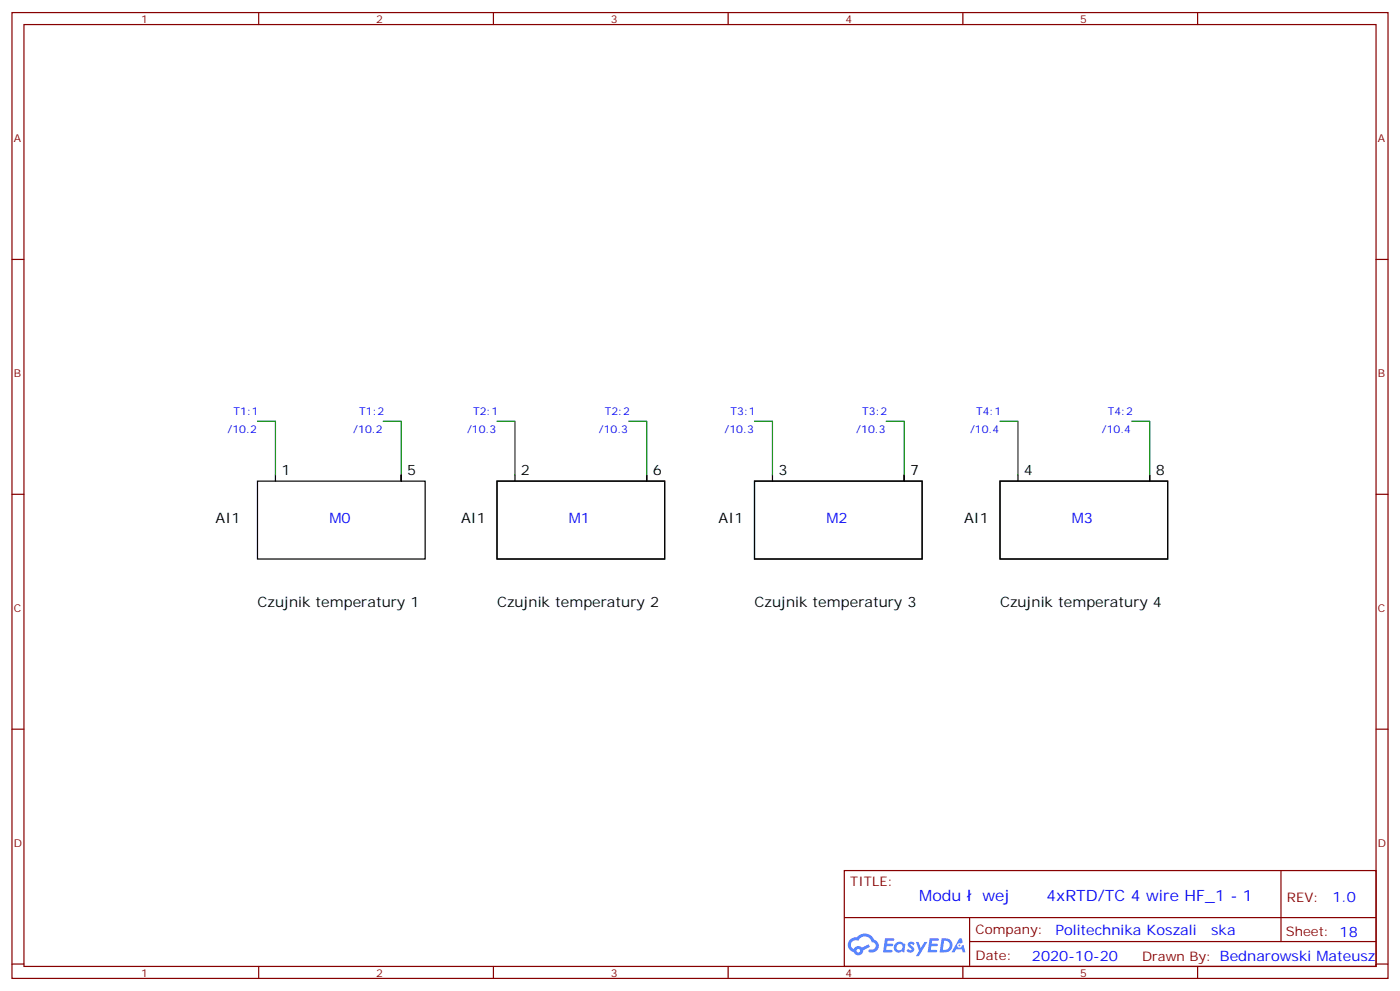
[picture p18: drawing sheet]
<svg xmlns="http://www.w3.org/2000/svg" width="412mm" height="292mm" viewBox="0 0 412 292" stroke-linecap="round" stroke-linejoin="round" font-family="sans-serif">
<defs><g id="words">
<g font-size="4.6" fill="#00f">
<text x="270.8" y="265.3">Modu</text>
<text x="289.4" y="265.3">wejᖱ܀ 4xRTD/TC 4 wire HF_1 - 1</text>
</g>
<g font-size="4.2">
<text x="82.9" y="139.9">1</text>
<text x="119.9" y="139.9">5</text>
<text x="153.5" y="139.9">2</text>
<text x="192.3" y="139.9">6</text>
<text x="229.3" y="139.9">3</text>
<text x="268.1" y="139.9">7</text>
<text x="301.6" y="139.9">4</text>
<text x="340.4" y="139.9">8</text>
<text x="63.5" y="154">AI1</text>
<text x="135.8" y="154">AI1</text>
<text x="211.7" y="154">AI1</text>
<text x="284" y="154">AI1</text>
<text x="75.8" y="178.7">Czujnik temperatury 1</text>
<text x="146.4" y="178.7">Czujnik temperatury 2</text>
<text x="222.2" y="178.7">Czujnik temperatury 3</text>
<text x="294.6" y="178.7">Czujnik temperatury 4</text>
</g>
<g font-size="4.2" fill="#00f">
<text x="97" y="154">M0</text>
<text x="167.6" y="154">M1</text>
<text x="243.4" y="154">M2</text>
<text x="315.7" y="154">M3</text>
<text x="392.5" y="265.6">1.0</text>
<text x="310.9" y="275.1">Politechnika Koszali</text>
<text x="356.8" y="275.1">ska</text>
<text x="304" y="282.9">2020-10-20</text>
</g>
<g font-size="3.9" fill="#800">
<text x="250.5" y="260.9">TITLE:</text>
<text x="379.1" y="265.6">REV:</text>
<text x="287.4" y="275.1">Company:</text>
<text x="378.7" y="275.7">Sheet: 18</text>
<text x="287.4" y="282.8">Date:</text>
<text x="336.4" y="282.8">Drawn By: Bednarowski Mateusz</text>
</g>
<g font-size="3.2" fill="#800">
<text x="41.6" y="6.7">1</text>
<text x="110.8" y="6.7">2</text>
<text x="179.9" y="6.7">3</text>
<text x="249.1" y="6.7">4</text>
<text x="318.2" y="6.7">5</text>
<text x="4.1" y="41.8">A</text>
<text x="405.9" y="41.8">A</text>
<text x="4.1" y="110.9">B</text>
<text x="405.9" y="110.9">B</text>
<text x="4.1" y="180.1">C</text>
<text x="405.9" y="180.1">C</text>
<text x="4.1" y="249.2">D</text>
<text x="405.9" y="249.2">D</text>
<text x="41.6" y="287.5">1</text>
<text x="110.8" y="287.5">2</text>
<text x="179.9" y="287.5">3</text>
<text x="249.1" y="287.5">4</text>
<text x="318.2" y="287.5">5</text>
</g>
<g font-size="3.2" fill="#00f">
<text x="68.8" y="122.2">T1:1</text>
<text x="105.8" y="122.2">T1:2</text>
<text x="139.3" y="122.2">T2:1</text>
<text x="178.2" y="122.2">T2:2</text>
<text x="215.2" y="122.2">T3:1</text>
<text x="254" y="122.2">T3:2</text>
<text x="287.5" y="122.2">T4:1</text>
<text x="326.3" y="122.2">T4:2</text>
<text x="67" y="127.5">/10.2</text>
<text x="104.1" y="127.5">/10.2</text>
<text x="137.6" y="127.5">/10.3</text>
<text x="176.4" y="127.5">/10.3</text>
<text x="213.4" y="127.5">/10.3</text>
<text x="252.2" y="127.5">/10.3</text>
<text x="285.8" y="127.5">/10.4</text>
<text x="324.6" y="127.5">/10.4</text>
</g>
</g></defs>
<g fill="none" stroke="#870000" stroke-width=".35">
<path d="M3.5 3.7h405.4v284.3h-405.4zM7.1 7.2h398.2v277.3h-398.2zM76.2 3.7v3.5M145.3 3.7v3.5M214.5 3.7v3.5M283.6 3.7v3.5M352.8 3.7v3.5M3.5 76.4h3.6M405.3 76.4h3.6M3.5 145.5h3.6M405.3 145.5h3.6M3.5 214.7h3.6"/>
<path d="M405.3 214.7h3.6M248.7 256.3h156.6v28.2h-156.6zM377.3 256.3v20.9M248.7 270.1h156.5M285.6 277.2h119.6M285.6 270.1v14.2M3.5 283.8h3.6M76.2 284.5v3.5M145.3 284.5v3.5M214.5 284.5v3.5M283.6 284.5v3.5M352.8 284.5v3.5"/>
<path d="M405.3 283.8h3.6"/>
</g>
<g fill="#5487ff">
<path d="M267.7 277.5a1.22 1.22 0 0 1 1.7 .2l-.4 .6a.47 .47 0 0 0-.3-.4 .47 .47 0 0 0-.5 .2l.1 .2a1.14 1.14 0 0 1 .8 1.8 1.14 1.14 0 0 1-1.9 0l-.2-.2 .5-.6 .7 .5a.29 .29 0 0 0 .3-.3 .29 .29 0 0 0-.2-.3 1.04 1.04 0 0 1-.6-1.7z"/>
<path d="M260.7 276.2h2.4l.3 .2-.2 .5-1.8 .1-.1 .8h1.5l.3 .4-.3 .4h-1.6l-.2 1.1h1.7l.2 .3-.2 .3-2.6 .1z"/>
<path d="M273.8 276.2h2.4l.3 .2-.1 .5-1.8 .1-.2 .8h1.6l.3 .4-.4 .4-1.6-.1-.1 1.1 1.7 .1 .2 .3-.2 .3-2.6 .1z"/>
<path d="M282.6 276.2h.7l.3 1.3-.6 .3a.69 .69 0 0 0-1 .3 .69 .69 0 0 0 .4 .9 .69 .69 0 0 0 .9-.6l.5-.2 .6 2.2h-.8l-.2-.9h-1.8l-.5 .9h-.8z"/>
<path d="M269.8 277.3h.8l.6 1.8 1.1-1.8h.9l-2.6 4.2h-.8l.9-1.5z"/>
<path d="M277.4 276.2l-.6 4.2h1.3a2.11 2.11 0 0 0 2.5-2.1 2.11 2.11 0 0 0-2.5-2.1zM278.1 277a1.39 1.39 0 0 1 1.7 1.4 1.39 1.39 0 0 1-1.8 1.2h-.3z"/>
<path d="M263.7 277.8a1.54 1.54 0 0 0-.1 2.2 1.54 1.54 0 0 0 2.2 .1l.6 .3 .3-2.3-.2-.3h-.4a1.49 1.49 0 0 0-2.4 0zM264 278.8a.94 .94 0 0 1 1.8 0 .94 .94 0 0 1-1.8 0z"/>
<path d="M250.4 276.6a2.18 2.18 0 0 0 1.1 3.7 1.44 1.44 0 0 0 1.6 .9 1.44 1.44 0 0 0 1.2-1.4l2-1.1-.5-.7-1.9 1a1.47 1.47 0 0 0-2.4 .4 1.39 1.39 0 0 1-.7-1.9 1.39 1.39 0 0 1 2-.5 2.12 2.12 0 0 1 2.2-1.3 2.12 2.12 0 0 1 1.9 1.7 1.14 1.14 0 0 1 1.1 1.4 1.14 1.14 0 0 1-1.7 .7 .43 .43 0 0 0-.5 .4 .43 .43 0 0 0 .4 .5 1.98 1.98 0 0 0 2.5-1.2 1.98 1.98 0 0 0-1.2-2.6 3.1 3.1 0 0 0-5.3-.6l-.9 .1zM252.3 279.9a.55 .55 0 0 1 1.1 0 .55 .55 0 0 1-1.1 0z"/>
<circle cx="282.6" cy="278.3" r=".26"/>
</g>
<path d="M81.1 139.9v1.7M151.7 139.9v1.7M227.5 139.9v1.7M299.9 139.9v1.7M75.8 141.6h49.4v23h-49.4zM118.2 141.6v-1.7v1.7M146.4 141.6h49.4v23h-49.4zM190.5 141.6v-1.7v1.7M222.2 141.6h49.4v23h-49.4zM266.3 141.6v-1.7v1.7M294.6 141.6h49.4v23h-49.4zM338.7 141.6v-1.7v1.7" fill="none" stroke="#000" stroke-width=".35"/>
<path d="M75.8 124h5.3v15.9M112.9 124h5.3v15.9M146.4 124h5.3v15.9M185.2 124h5.3v15.9M222.2 124h5.3v15.9M261.1 124h5.2v15.9M294.6 124h5.3v15.9M333.4 124h5.3v15.9" fill="none" stroke="#008700" stroke-width=".35"/>
<use href="#words"/>
</svg>
